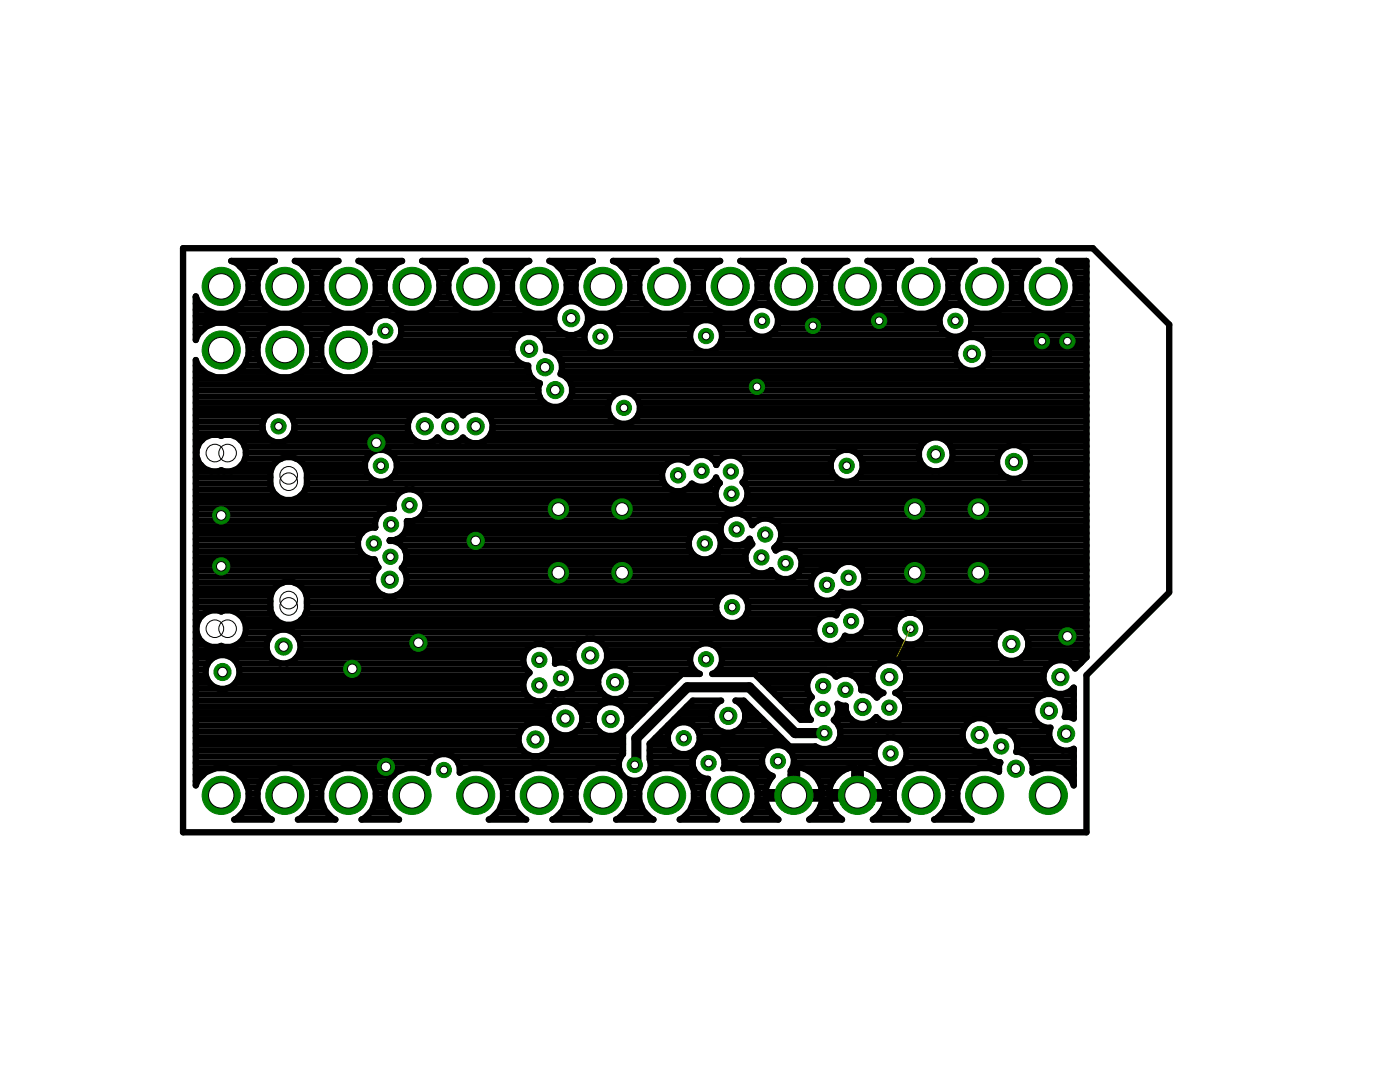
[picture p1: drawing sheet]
<svg xmlns="http://www.w3.org/2000/svg" width="279mm" height="216mm" viewBox="0 0 279 216" stroke-linecap="round" stroke-linejoin="round" font-family="sans-serif">
<g fill="none" stroke="#000" stroke-width="1.3">
<path d="M39.1 59.3h.1M47.9 53.1h5.2M48.9 54.4h3.2M49.1 59.3h2.7M49.4 55.6h2.2M49.6 58.1h1.8M49.6 56.9h1.8M60.6 53.1h5.2M61.6 54.4h3.2M61.8 59.3h2.7M62.1 55.6h2.2M62.3 58.1h1.8"/>
<path d="M62.3 56.9h1.8M73.3 53.1h5.2M74.3 54.4h3.2M74.5 59.3h2.7M74.8 55.6h2.2M75 58.1h1.8M75 56.9h1.8M86 53.1h5.2M87 54.4h3.2M87.2 59.3h2.7M87.5 55.6h2.2M87.7 58.1h1.8"/>
<path d="M87.7 56.9h1.8M98.7 53.1h5.2M99.7 54.4h3.2M99.9 59.3h2.7M100.2 55.6h2.2M100.4 58.1h1.8M100.4 56.9h1.8M111.4 53.1h5.2M112.4 54.4h3.2M112.6 59.3h2.7M112.9 55.6h2.2M113.1 58.1h1.8"/>
<path d="M113.1 56.9h1.8M124.1 53.1h5.2M125.1 54.4h3.2M125.3 59.3h2.7M125.6 55.6h2.2M125.8 58.1h1.8M125.8 56.9h1.8M136.8 53.1h5.2M137.8 54.4h3.2M138 59.3h2.7M138.3 55.6h2.1M138.5 58.1h1.8"/>
<path d="M138.5 56.9h1.8M149.5 53.1h5.2M150.5 54.4h3.2M150.7 59.3h2.7M151 55.6h2.1M151.2 58.1h1.8M151.2 56.9h1.8M162.2 53.1h5.2M163.2 54.4h3.1M163.4 59.3h2.7M163.7 55.6h2.1M163.9 58.1h1.8"/>
<path d="M163.9 56.9h1.8M174.8 53.1h5.3M175.9 54.4h3.1M176.1 59.3h2.7M176.4 55.6h2.1M176.6 58.1h1.8M176.6 56.9h1.8M187.5 53.1h5.3M188.6 54.4h3.1M188.8 59.3h2.7M189.1 55.6h2.1M189.3 58.1h1.8"/>
<path d="M189.3 56.9h1.8M200.2 53.1h5.3M201.3 54.4h3.1M201.5 59.3h2.7M201.8 55.6h2.1M202 58.1h1.8M202 56.9h1.8M212.9 53.1h3.9M214 54.4h2.8M214.2 59.3h2.6M214.5 55.6h2.3M214.7 58.1h2.1"/>
<path d="M214.7 56.9h2.1M39.1 73h.4M39.1 79.1h68.6M39.1 77.9h68.3M39.1 76.7h68.6M39.1 75.4h67.1M39.1 74.2h1.7M39.1 66.8h.4M39.1 65.5h1.6M39.1 64.3h35.1M39.1 63.1h36.7M39.1 61.8h2"/>
<path d="M39.1 60.6h.8M39.5 72.9l-.4-1.1v84.9a5.5 5.5 0 0 1 5.6-3.5 5.5 5.5 0 0 1 4.9 4.4 5.3 5.3 0 0 1-2.8 5.9h7.4a5.5 5.5 0 0 1-1.6-8.3 5.5 5.5 0 0 1 8.5 0 5.5 5.5 0 0 1-1.6 8.3h7.4a5.5 5.5 0 0 1-1.6-8.3 5.5 5.5 0 0 1 8.5 0 5.5 5.5 0 0 1-1.6 8.3h7.4a5.5 5.5 0 0 1-2.1-7.7 5.5 5.5 0 0 1 7.9-1.6 3.2 3.2 0 0 1 3.2-3.8 3.2 3.2 0 0 1 3.2 3.8 5.5 5.5 0 0 1 7.9 1.6 5.5 5.5 0 0 1-2.1 7.7h7.4a5.5 5.5 0 0 1-1.6-8.3 5.5 5.5 0 0 1 8.5 0 5.5 5.5 0 0 1-1.6 8.3h7.4a5.5 5.5 0 0 1-1.6-8.3 5.5 5.5 0 0 1 8.5 0 5.5 5.5 0 0 1-1.6 8.3h7.4a5.5 5.5 0 0 1-1.6-8.3 5.5 5.5 0 0 1 8.5 0 5.5 5.5 0 0 1-1.6 8.3h7.4a5.4 5.4 0 0 1-1.8-8.1 3.2 3.2 0 0 1-3.1-3.7 3.2 3.2 0 0 1 4-2.6 3.2 3.2 0 0 1 2.2 4.3 5.5 5.5 0 0 1 6.5 3.3 5.5 5.5 0 0 1-2.5 6.8h6.9a5.6 5.6 0 0 1-2.6-4.2h5.1v-5.5a3.2 3.2 0 0 0-.8-4.7 3.2 3.2 0 0 0-4.6 1.3 3.2 3.2 0 0 0 1.8 4.5 5.7 5.7 0 0 0-1.5 3.2h11.4a5.6 5.6 0 0 0-3.5-4.7M39.5 66.7l-.4 1.1v-8.7a5.5 5.5 0 0 0 6.7 3.4 5.5 5.5 0 0 0 3.8-6.5l-.8-1.9-1.6-1.6-1.1-.4h8.7a5.5 5.5 0 0 0-3.5 5.6 5.5 5.5 0 0 0 4.5 4.9 5.5 5.5 0 0 0 6.4-3.8 5.5 5.5 0 0 0-3.4-6.7h8.7a5.5 5.5 0 0 0-3.5 5.6 5.5 5.5 0 0 0 4.5 4.9 5.6 5.6 0 0 0 6.2-3.3 5.6 5.6 0 0 0-2.1-6.8l-1.1-.4h8.7a5.5 5.5 0 0 0-3.3 6.7 5.5 5.5 0 0 0 6.4 3.8 5.6 5.6 0 0 0 4.4-4.4 5.6 5.6 0 0 0-2.4-5.7l-1.1-.4h8.7a5.5 5.5 0 0 0-3.3 6.7 5.5 5.5 0 0 0 6.4 3.8 5.5 5.5 0 0 0 4.5-4.9 5.5 5.5 0 0 0-3.6-5.6h8.7a5.5 5.5 0 0 0-2.9 7.7 5.5 5.5 0 0 0 8 2 5.5 5.5 0 0 0 2.5-5.2 5.5 5.5 0 0 0-3.6-4.5h8.7a5.5 5.5 0 0 0-2.9 7.7 5.5 5.5 0 0 0 8 2 5.5 5.5 0 0 0 2.5-5.2 5.5 5.5 0 0 0-3.6-4.5h8.7a5.5 5.5 0 0 0-2.9 7.7 5.5 5.5 0 0 0 8 2 5.5 5.5 0 0 0 2.5-5.2 5.5 5.5 0 0 0-3.6-4.5h8.7a5.5 5.5 0 0 0-2.9 7.7 5.5 5.5 0 0 0 8 2 5.5 5.5 0 0 0 2.5-5.2 5.5 5.5 0 0 0-3.6-4.5h8.7a5.5 5.5 0 0 0-2.3 8.6 5.5 5.5 0 0 0 8.9-.5 5.4 5.4 0 0 0-2.6-8.1h8.7a5.5 5.5 0 0 0-2.3 8.6 5.5 5.5 0 0 0 8.9-.5 5.4 5.4 0 0 0-2.6-8.1h8.7a5.5 5.5 0 0 0-3.5 5.6 5.5 5.5 0 0 0 4.4 4.9 5.5 5.5 0 0 0 6.5-3.8 5.5 5.5 0 0 0-3.4-6.7h8.7a5.5 5.5 0 0 0-3.3 6.7 5.5 5.5 0 0 0 6.4 3.8 5.6 5.6 0 0 0 4.4-4.4 5.6 5.6 0 0 0-2.4-5.7l-1.1-.4h8.7a5.5 5.5 0 0 0-3.3 6.7 5.5 5.5 0 0 0 6.4 3.8 5.5 5.5 0 0 0 4.4-4.9 5.5 5.5 0 0 0-3.5-5.6h5.6v79M39.5 66.7a5.6 5.6 0 0 1 7.7-1.5 5.6 5.6 0 0 1 1.6 7.7M39.5 72.9a5.6 5.6 0 0 0 9.3 0M47.2 61.8h6.6M47.5 74.2h6M47.6 65.5h5.8M48.5 60.6h4.1M48.8 73h3.4M48.8 66.8h3.4M49.3 71.7h2.4"/>
<path d="M49.3 68h2.4M49.6 70.5h1.8M49.6 69.2h1.8M52.2 66.7l-.8 2v2.2l.8 2M52.2 72.9a5.6 5.6 0 0 0 9.3 0M52.2 66.7a5.6 5.6 0 0 1 9.3 0M59.8 61.8h6.7M60.2 74.2h6M60.2 65.5h5.9M61.1 60.6h4.2M61.4 73h3.5M61.5 66.7l.8 2v2.2l-.8 2"/>
<path d="M61.5 66.8h3.4M62 71.7h2.4M62 68h2.4M62.3 70.5h1.8M62.3 69.2h1.8M72.5 61.8h6.7M72.9 74.2h32.6M72.9 65.5h.8M73.8 60.6h4.2M74.2 64.2l-.5 1.2v.9a5.4 5.4 0 0 0-8.8 .4M74.2 64.2a3.3 3.3 0 0 1 5.4 0M74.7 71.7h28.3"/>
<path d="M75 70.5h27.3M75 69.2h27.2M78 63.1h32.6M79.4 68h23.2M79.6 64.2a3.2 3.2 0 0 1-.5 4.2 3.2 3.2 0 0 1-4.2 .1 5.6 5.6 0 0 1-6.4 6.8 5.6 5.6 0 0 1-3.6-8.6M79.6 64.3h31.1M80 66.8h23.7M80.1 65.5h31.2M85.2 61.8h6.7M86.5 60.6h4.1M97.9 61.8h6.7M99.2 60.6h4.1"/>
<path d="M103.7 66.7a3.4 3.4 0 0 1 3.6-.1 3.4 3.4 0 0 1 1.7 3.3 3.3 3.3 0 0 1 2.9 4.7 3.4 3.4 0 0 1 2.1 4.4 3.4 3.4 0 0 1-4.4 2 3.4 3.4 0 0 1-1.9-4.5 3.2 3.2 0 0 1-2.3-3.5h-31.3M103.7 66.7a3.4 3.4 0 0 0-1.5 3.6 3.4 3.4 0 0 0 2.7 2.7M107.5 66.8h5.6M108.6 68h8.1M109 69.2h8.4M110.6 61.8h.4M110.7 70.5h79.9M111.8 71.7h79M111.9 60.6h.3M112 74.2h104.8M112.1 73h79.5M113.2 75.4h103.6"/>
<path d="M113.9 79.1h8.4M114 76.7h102.8M114.2 77.9h102.6M114.9 66.8h1.7M115.7 60.6h.3M116.7 65.5h.4M116.9 61.8h.4M117.3 64.3h1.2M117.3 63.1h31.7M121.1 64.3h18.2M122.3 69.2h16.3M122.6 65.5h15.5"/>
<path d="M122.9 68h15M123 66.8h14.7M123.3 61.8h6.7M124.6 60.6h4.1M126.8 79.1h90M136 61.8h6.7M137.3 60.6h4.1M142.5 64.3h6.4M143.2 69.2h47.7M143.7 65.5h5.6M144 68h47.8M144.1 66.8h6.4"/>
<path d="M148.7 61.8h1.1M150 60.6h4.1M153.7 66.8h35.4M154.4 61.8h1M154.9 65.5h33M155.1 63.1h32.5M155.3 64.3h32.2M161.4 61.8h6.7M162.7 60.6h4.1M174.1 61.8h6.7M175.4 60.6h4.1M186.8 61.8h1.6"/>
<path d="M188.1 60.6h4.1M192.3 66.8h24.5M193 61.8h.5M193.5 65.5h23.3M193.7 63.1h23.1M193.8 64.3h23M196.1 68h20.7M196.4 73h20.4M197.1 69.2h19.7M197.2 71.7h19.6M197.3 70.5h19.5M199.5 61.8h6.7"/>
<path d="M200.8 60.6h4.1M212.2 61.8h4.6M213.5 60.6h3.3M39.1 94h2.9M39.1 99h16.2M39.1 97.7h15.2M39.1 96.5h14.9M39.1 95.2h14.9M39.1 92.8h1M39.1 91.5h.3M39.1 90.3h.1M39.1 89h.4"/>
<path d="M39.1 87.8h1.2M39.1 86.6h13.6M39.1 85.3h13.3M39.1 84.1h13.5M39.1 82.8h14.2M39.1 81.6h82.2M39.1 80.4h69.5M39.8 88.3a3.6 3.6 0 0 1 4.4-1.3 3.7 3.7 0 0 1 4.9 3.4 3.7 3.7 0 0 1-4.9 3.4 3.7 3.7 0 0 1-4.3-1.1 3.7 3.7 0 0 1-.1-4.4zM43.8 94h.7M46.3 94h7.7M48 87.8h5.9M48.2 92.8h6.3"/>
<path d="M48.8 89h135M48.9 91.5h7.2M49.1 90.3h25.1M54.5 92.8a3.7 3.7 0 0 1 3.8-1.6 3.7 3.7 0 0 1 3 2.9v2.8a3.7 3.7 0 0 1-3.7 3 3.7 3.7 0 0 1-3.6-3v-2.8zM57.3 87.8h25.5M57.8 82.8h24.5M58.4 86.6h23.3M58.6 84.1h23M58.8 85.3h22.6M59.1 91.5h14.1M59.9 99h19.2M60.7 92.8h12.1"/>
<path d="M60.9 97.7h20M61.2 94h11.8M61.3 96.5h71.2M61.3 95.2h12.5M74.2 90.3a3.2 3.2 0 0 0-.6 4.8 3.2 3.2 0 0 0 4.8 0 3.2 3.2 0 0 0-.6-4.8M74.2 90.3l1.2-.5h1.2l1.2 .5M77.9 90.3h89.3M78.2 95.2h53.9M78.9 91.5h59.1M79 94h53.2M79.2 92.8h53.7M81.9 83.2a3.3 3.3 0 0 1 5.4-.3 3.2 3.2 0 0 1 5.1 0 3.4 3.4 0 0 1 4.9-.3 3.4 3.4 0 0 1 0 4.9 3.4 3.4 0 0 1-4.9-.2 3.3 3.3 0 0 1-5.1 0 3.4 3.4 0 0 1-4.6 .5 3.4 3.4 0 0 1-.8-4.6z"/>
<path d="M82.5 97.7h51.4M84.3 99h58.5M86.8 87.8h1M87.3 82.8h.1M91.9 87.8h1M92.4 82.8h.1M97 87.8h87.8M97.5 82.8h24.2M98 86.6h118.8M98.2 84.1h24.5M98.3 85.3h118.5M113 80.4h8.5"/>
<path d="M126.3 84.1h90.5M127.4 82.8h89.4M127.5 80.4h89.3M127.7 81.6h89.1M132.6 93a3.2 3.2 0 0 1 4.7-.7 3.2 3.2 0 0 1 3-1.6 3.2 3.2 0 0 1 2.7 2.1 3.2 3.2 0 0 1 4.6-1.4 3.2 3.2 0 0 1 .6 4.8 3.2 3.2 0 0 1 .1 4.6 3.2 3.2 0 0 1-4.5 .1 3.2 3.2 0 0 1-.1-4.5l-.5-.5-.3-.6a3.1 3.1 0 0 1-4.8 1.2 3.2 3.2 0 0 1-4.5 1.1 3.2 3.2 0 0 1-1-4.6zM136.7 97.7h6.2M142 96.5h1.6M142.1 91.5h1.8M143 92.8h.1M147.8 91.5h18.3M148.4 96.5h68.4M148.7 92.8h17.1"/>
<path d="M148.8 95.2h18M149 94h17M149.1 97.7h67.7M149.2 99h67.6M170.8 90.3h12.6M171.2 95.2h29.7M171.8 91.5h11.7M172 94h14M172.1 92.8h12M187.5 94h12M188.6 87.8h28.2M189.4 92.8h9.6"/>
<path d="M189.7 89h11.4M190 91.5h9M190.1 90.3h9.4M199 91.5a3.4 3.4 0 0 0 3.4 4.1 3.4 3.4 0 0 0 3.3-4.1M199.5 90.3a3.4 3.4 0 0 1 5.7 0M199.5 90.3l-.5 1.2M203.6 89h13.2M203.8 95.2h13M205.2 90.3l.5 1.2M205.2 90.3h11.6M205.3 94h11.5M205.7 92.8h11.1"/>
<path d="M205.7 91.5h11.1M39.1 101.4h39.4M39.1 120h14.9M39.1 118.7h15M39.1 117.5h15.6M39.1 116.3h17.3M39.1 115h35.3M39.1 113.8h35.8M39.1 112.6h36M39.1 111.3h34.2M39.1 110.1h32.8M39.1 108.9h32.3"/>
<path d="M39.1 107.6h32.4M39.1 106.4h33.1M39.1 105.1h35.8M39.1 103.9h35.8M39.1 102.7h36.4M39.1 100.2h39.4M54.5 117.7a3.7 3.7 0 0 1 3.8-1.6 3.7 3.7 0 0 1 3 2.9v2.7a3.7 3.7 0 0 1-3.7 3 3.7 3.7 0 0 1-3.6-3v-2.7zM58.8 116.3h15.6M60.6 117.5h14.3M61.2 118.7h15.2M61.3 120h81.9M77.4 101.5a3.2 3.2 0 0 0-2.5 3.8 3.2 3.2 0 0 0-3.5 3.1 3.2 3.2 0 0 0 3.3 3.2l.5 1.3 .3 .3a3.4 3.4 0 0 0-.2 4.8 3.4 3.4 0 0 0 4.8 .2 3.4 3.4 0 0 0 .1-4.9 3.2 3.2 0 0 0 .7-3.5 3.2 3.2 0 0 0-3.1-1.9v-.1"/>
<path d="M77.8 107.8h.1M78.5 100.2a3.2 3.2 0 0 1 3.2-2.6 3.2 3.2 0 0 1 3.2 2.6M78.5 100.2v1.3M78.5 101.5h.1M79.1 107.6h58.5M79.2 118.7h64.8M80.2 108.9h57.3M80.7 117.5h81.2M80.7 113.8h69.3M80.8 112.6h68.3M80.8 106.4h57.4M80.9 110.1h57"/>
<path d="M81.1 111.3h58.2M81.2 116.3h80.7M81.2 115h73.8M81.2 104a3.2 3.2 0 0 1-3.4 3.8M81.2 104h.1M81.2 105.1h62.6M82.6 103.9h61.7M84.4 102.7h61.5M84.9 101.5a3.2 3.2 0 0 1-3.7 2.5M84.9 100.2v1.3M84.9 101.4h59.8M84.9 100.2h58.3"/>
<path d="M142 111.3h6.8M143.1 106.4h.8M143.4 110.1h5.6M143.7 107.6h.8M143.8 108.9h6M145.2 103a3.2 3.2 0 0 1 4.9 1.8 3.2 3.2 0 0 1 4.9-.4 3.2 3.2 0 0 1-.5 4.9l.3 .6a3.2 3.2 0 0 1 4.7 .7 3.2 3.2 0 0 1-1.1 4.5 3.2 3.2 0 0 1-4.5-1.4 3.2 3.2 0 0 1-4.6-.6 3.2 3.2 0 0 1 .8-4.5l-.5-1.1a3.2 3.2 0 0 1-4.9 .4 3.2 3.2 0 0 1 .5-4.9zM147.3 101.4h69.5M148.1 102.7h68.7M148.2 118.7h14.4M148.7 100.2h68.1M149.1 120h67.7M149.5 107.6h.2"/>
<path d="M149.7 103.9h1.4M153.9 113.8h.1M154.3 103.9h62.5M155 108.9h61.8M155.5 105.1h61.3M155.7 107.6h61.1M155.9 106.4h60.9M158.6 115h3.7M159 110.1h57.8M159.6 113.8h4.1M159.8 111.3h57M160 112.6h7.6"/>
<path d="M162.3 114.9a3.1 3.1 0 0 1 4.2-1 3.2 3.2 0 0 1 4.3-1.5 3.2 3.2 0 0 1 1.4 4.3 3.2 3.2 0 0 1-4.3 1.4 3.2 3.2 0 0 1-4.5 1.4 3.2 3.2 0 0 1-1.1-4.6zM166.3 113.8h.2M167.4 118.7h49.4M171 112.6h45.8M171.6 117.5h45.2M172.2 113.8h44.6M172.4 116.3h44.4M172.5 115h44.3M39.1 132.4h2.4M39.1 127.4h.6M39.1 139.8h67.6M39.1 138.6h65.9"/>
<path d="M39.1 137.3h4.3M39.1 136.1h2.5M39.1 134.9h2M39.1 133.6h1.9M39.1 131.1h3.6M39.1 129.9h14.2M39.1 128.7h2M39.1 126.2h.1M39.1 124.9h.1M39.1 123.7h.5M39.1 122.5h1.6M39.1 121.2h14.9"/>
<path d="M39.2 126.2a3.7 3.7 0 0 1 5-4.2 3.7 3.7 0 0 1 4.9 4.2M39.2 126.2a3.7 3.7 0 0 0 5 2.7 3.6 3.6 0 0 0 4.9-2.7M45.4 137.3h59.1M46.1 131.1h7.9M47.2 136.1h57.3M47.2 128.7h6M47.3 132.4h57.2M47.6 122.5h6.7M47.7 134.9h57.4M47.8 133.6h57.3M48.6 127.4h5M48.6 123.7h6.5"/>
<path d="M49.1 126.2h5.6M49.1 124.9h113.4M55.9 132.4a3.4 3.4 0 0 1-2.2-5.3 3.4 3.4 0 0 1 5.7 0 3.4 3.4 0 0 1-2.1 5.3M58.5 126.2h104M59.2 131.1h45.3M59.6 127.4h103.3M59.9 129.9h45M60 128.7h46.6M60.1 123.7h84.1M61 122.5h82.2M61.3 121.2h81.6M108.6 139.8h22.1"/>
<path d="M108.6 128.7h6.6M110.3 138.6h10.1M110.3 129.9h4.2M110.8 132.4h.1M110.8 131.1h3.6M111.3 138.5l-.8-.3-.2 .4M112.6 138.5a3.2 3.2 0 0 0 2.5-4 3.2 3.2 0 0 0-4.3-2.1 3.2 3.2 0 0 0-4.2-3.8 3.2 3.2 0 0 0-.9 5.6 3.2 3.2 0 0 0-.3 4.9 3.2 3.2 0 0 0 4.9-.5M113.1 132.4h1.7M114.5 137.3h5.1M114.7 133.6h1.2M115.1 136.1h4.3M115.1 134.9h4.5"/>
<path d="M117.1 127.4a3.4 3.4 0 0 0-2.2 5.3 3.4 3.4 0 0 0 5.7 0 3.4 3.4 0 0 0-2.1-5.3M119.7 133.6h.8M120.4 128.7h19.2M120.8 132.4h17M121.1 129.9h17.1M121.2 131.1h16.5M125 133.6h13.5M125.1 138.6h6.9M125.9 134.9h9.8M125.9 137.3h7.3M126.1 136.1h8.3M142.2 128.7h22.3"/>
<path d="M143.3 133.6h31.2M143.7 129.9h55.1M144 132.4h31.5M144.1 131.1h55.6M148 123.7h15.2M149 122.5h18M149.3 121.2h18.8M151 134.9h10.8M152.3 136.1h8.9M153.5 137.3h7.6M154.7 138.6h6.8M156 139.8h5.4"/>
<path d="M163 123.9a3.1 3.1 0 0 1 3.9-1.1 3.2 3.2 0 0 1 4.2-1.9 3.2 3.2 0 0 1 1.8 4.2 3.2 3.2 0 0 1-4.3 1.8 3.2 3.2 0 0 1-4.5 1.7 3.2 3.2 0 0 1-1.1-4.7zM166.7 134.9h.5M166.8 128.7h31.7M168.4 127.4h10.7M170.3 134.9h3.8M171.5 136.1h2.7M171.6 121.2h45.2M171.9 137.3h3M172.1 126.2h6.4M172.7 122.5h7.9M172.9 124.9h5.6M173 123.7h5.9"/>
<path d="M174.4 138.6h1.2M179.3 138.6h29.1M179.5 132.4h30.1M180 137.3h29.1M180.3 139.8h26.3M180.5 133.6h28.1M180.7 136.1h27.7M180.8 134.9h27.5M182.8 122.5h34M184.2 127.4h14.4M184.4 123.7h32.4M184.8 126.2h14.6"/>
<path d="M184.8 124.9h32M204 131.1h12.8M204.3 126.2h12.5M204.9 129.9h11.9M205 127.4h11.8M205.2 128.7h11.6M210.2 138.6h4.1M212.1 139.8h2.2M213.7 132.4h1.9M214.2 137.3h.1M216.8 131.1l-2.2 2.3a3.4 3.4 0 0 0-5.1-1 3.4 3.4 0 0 0-.3 5.1 3.4 3.4 0 0 0 5.1-.3v6.2l-.9-.4h-.9a3.4 3.4 0 0 0-2.5-4.5 3.4 3.4 0 0 0-4.1 3.1 3.4 3.4 0 0 0 3.7 3.6 3.3 3.3 0 0 0 .9 3.8 3.3 3.3 0 0 0 3.8 .4v7.3a5.4 5.4 0 0 0-8.2-2.6M39.1 150.9h47.7"/>
<path d="M39.1 155.9h.3M39.1 154.6h1.4M39.1 153.4h3.6M39.1 152.2h46.7M39.1 149.7h65.2M39.1 148.5h64.5M39.1 147.2h64.4M39.1 146h64.8M39.1 144.8h65.8M39.1 143.5h70.4M39.1 142.3h70.5M39.1 141h71.3"/>
<path d="M45.6 153.4h9.8M47.8 154.6h5.4M48.9 155.9h3.2M49.4 157.1h2.2M49.6 159.6h1.8M49.6 158.4h1.8M58.3 153.4h9.8M60.5 154.6h5.4M61.6 155.9h3.2M62.1 157.1h2.2M62.3 159.6h1.8M62.3 158.4h1.8"/>
<path d="M71 153.4h9.8M73.2 154.6h5.4M74.3 155.9h3.2M74.8 157.1h2.2M75 159.6h1.8M75 158.4h1.8M83.7 153.4h1.7M90.4 150.9h33.6M91.4 152.2h32.1M91.8 153.4h1.7M96.4 153.4h9.8M98.6 154.6h5.4"/>
<path d="M99.7 155.9h3.2M100.2 157.1h2.2M100.4 159.6h1.8M100.4 158.4h1.8M106.2 150.9a3.4 3.4 0 0 1-2.2-5.3 3.4 3.4 0 0 1 5.7 0 3.4 3.4 0 0 1-2.2 5.3M108.8 144.8h1M109.1 153.4h9.8M109.5 149.7h14.8M109.9 146h.8M110.1 148.5h14.2M110.2 147.2h14.1M111.3 154.6h5.4"/>
<path d="M112.4 155.9h3.2M112.9 157.1h2.2M113.1 159.6h1.8M113.1 158.4h1.8M115 146h4.6M115.3 141h4.2M115.9 144.8h2.8M116 142.3h2.7M116.2 143.5h2.3M121.8 153.4h1.8M124 154.6h.2M124.1 146h.4"/>
<path d="M124.2 141h5.3M125 144.8h.8M125 142.3h3.2M125.1 155.9h3.2M125.2 143.5h1.8M125.6 157.1h2.2M125.8 159.6h1.8M125.8 158.4h1.8M129.1 154.6h.3M129.7 150.9h8.8M129.7 149.7h4.7M129.7 148.5h3.8"/>
<path d="M129.8 153.4h1.8M129.9 152.2h8.3M130.8 147.2h2.5M132.1 146h1.5M133.3 144.8h1.2M134.5 153.4h4M134.6 143.5h7.4M135.8 142.3h6.2M136.7 154.6h2.6M137 141h5.5M137.8 155.9h3.2M138.3 157.1h2.2"/>
<path d="M138.4 144.8h4.1M138.5 159.6h1.8M138.5 158.4h1.8M138.5 149.7h1M139.4 146h4.7M139.4 148.5h17.7M139.6 147.2h16.3M142 143.5a3.3 3.3 0 0 1 1.9-3.7h-5.6l-8.6 8.6v3.1a3.2 3.2 0 0 1-3.6 4.3 3.2 3.2 0 0 1-1.8-5.3v-4.3l11.8-11.7h3.6a3.2 3.2 0 0 1-1.3-4.9 3.2 3.2 0 0 1 5 0 3.2 3.2 0 0 1-1.2 4.9h8.4l9.2 9.1h2a3 3 0 0 1 .2-4.5 3.2 3.2 0 0 1 .2-4.7 3.2 3.2 0 0 1 4.7 .6 3.2 3.2 0 0 1 3.3-.2 3.2 3.2 0 0 1 1.7 2.9 3.3 3.3 0 0 1 3.1 1.5l.7-.7 .6-.2a3.4 3.4 0 0 1-1.5-5.3 3.4 3.4 0 0 1 5.4 0 3.4 3.4 0 0 1-1.5 5.3 3.2 3.2 0 0 1 1.3 4.9 3.2 3.2 0 0 1-5.1-.1 3.4 3.4 0 0 1-3.9 1.2 3.4 3.4 0 0 1-2.2-3.5h-.7l-.9-.4a2.87 2.87 0 0 1-.8 3.3 3.2 3.2 0 0 1 .8 4.4 3.2 3.2 0 0 1-4.5 .8h-5.1l-9.2-9.1h-1.6a3.3 3.3 0 0 1 1.9 3.7M142 143.5l.5 1.3M142.5 144.8a3.4 3.4 0 0 0 5.7 0M143.4 149.7h9.5M144.3 150.9h7.9"/>
<path d="M144.6 152.2h7.5M146.6 146h8M147.2 153.4h5.3M148.2 144.8h5.2M148.3 141h1.4M148.7 143.5l-.5 1.3M148.7 143.5h3.4M148.7 142.3h2.2M149.4 154.6h4.3M150.5 155.9h3M151 157.1h1.9M151.2 159.6h1.6"/>
<path d="M151.2 158.4h6.6M157.2 141h3.8M157.6 149.7h17M157.8 157.1h1.3M157.8 155.9h1.3M157.8 154.6h1.3M158.1 153.4h1M158.3 150.9h16.3M158.4 152.2h16.7M158.5 142.3h2.6M159.1 158.4h11.4M159.7 143.5h2"/>
<path d="M160.6 153.4l-1.5-.4v6.3h5a5.5 5.5 0 0 1-2.6 4.2h6.5a5.6 5.6 0 0 1-2.6-4.2h5.1v-6.3l-1.6 .4M160.6 153.4h8.4M162.5 154.6h4.6M163.4 155.9h2.8M163.9 157.1h1.7M164.1 159.6h1.4M166.6 143.5h3.2M166.8 148.5h8.3M167.2 142.3h1.8M167.3 144.8h25.4M167.3 141h1.5M167.6 147.2h9.4"/>
<path d="M167.7 146h24.4M170.5 157.1h1.3M170.5 155.9h1.3M170.5 154.6h1.3M170.5 153.4h1.3M171.8 158.4h6.6M173.3 153.4h3.6M174.5 143.5h.8M174.6 149.7a3.2 3.2 0 0 0 3.1 3.9 3.2 3.2 0 0 0 3.2-3.9M174.6 149.7a3.2 3.2 0 0 1 3.1-2.6 3.2 3.2 0 0 1 3.2 2.6M175.1 154.6h5.1M176.1 155.9h3"/>
<path d="M176.6 157.1h2M176.8 159.6h1.6M178.5 147.2h13.6M178.6 153.4h3.8M179.6 143.5h14.7M180.3 148.5h12.3M180.4 152.2h19.2M180.5 142.3h25.5M180.7 141h25.3M180.9 150.9h16.4M180.9 149.7h13.2M185.3 153.4h9.8"/>
<path d="M187.5 154.6h5.4M188.6 155.9h3.2M189.1 157.1h2.2M189.3 159.6h1.8M189.3 158.4h1.8M192.1 146a3.4 3.4 0 0 0 4.6 3.8 2.97 2.97 0 0 0 2.9 2.3l-.2 .6v1.3a5.5 5.5 0 0 0-7.7 1.9 5.5 5.5 0 0 0 2.2 7.6h-7.5a5.5 5.5 0 0 0 1.7-8.3 5.5 5.5 0 0 0-8.5 0 5.5 5.5 0 0 0 1.6 8.3h-7a5.5 5.5 0 0 0 2.6-4.2h-5v-6.3a5.7 5.7 0 0 1 5 5.1h-11.4a5.7 5.7 0 0 1 3.5-4.7M192.7 144.8a3.4 3.4 0 0 1 5.7 0M192.7 144.8l-.6 1.2M196.7 143.5h9.7M198 153.4h1.4M198.4 144.8l.4 1.1a3.2 3.2 0 0 1 3.4 .8 3.2 3.2 0 0 1 .6 3.3 3.3 3.3 0 0 1 3.3 4.1M198.4 144.8h9.2"/>
<path d="M201 146h8.4M202.5 147.2h7M202.9 149.7h9M203 148.5h7.1M205.1 150.9h9.2M205.9 152.2h8.4M206.1 153.4h1.7M206.1 154.1h.1M210.7 153.4h3.6M212.7 141h1.6M212.7 142.3h1.6M212.9 154.6h1.4"/>
<path d="M213.6 149.7h.7M214 155.9h.3M47.3 163.3h6.4M48.5 162.1h4M49.2 160.8h2.6M60 163.3h6.4M61.2 162.1h4M61.9 160.8h2.6M72.7 163.3h6.4M73.9 162.1h4M74.6 160.8h2.6M98.1 163.3h6.4"/>
<path d="M99.3 162.1h4M100 160.8h2.6M110.8 163.3h6.4M112 162.1h4M112.7 160.8h2.6M123.4 163.3h6.5M124.7 162.1h4M125.4 160.8h2.6M136.1 163.3h6.5M137.4 162.1h4M138.1 160.8h2.6M148.8 163.3h6.2"/>
<path d="M150.1 162.1h3.7M150.7 160.8h2.4M161.8 163.3h5.9M163 162.1h3.5M163.7 160.8h2.1M174.5 163.3h6.2M175.7 162.1h3.8M176.4 160.8h2.4M186.9 163.3h6.5M188.2 162.1h4M188.8 160.8h2.7"/>
<circle cx="114" cy="63.5" r="3.4"/>
<circle cx="119.8" cy="67.2" r="3.2"/>
<circle cx="140.9" cy="67.1" r="3.2"/>
<circle cx="152.1" cy="64" r="3.2"/>
<circle cx="190.7" cy="64" r="3.2"/>
<circle cx="194" cy="70.6" r="3.4"/>
<circle cx="55.6" cy="85.1" r="3.2"/>
<circle cx="124.5" cy="81.4" r="3.2"/>
<circle cx="169" cy="92.9" r="3.2"/>
<circle cx="186.7" cy="90.7" r="3.4"/>
<circle cx="140.7" cy="108.4" r="3.2"/>
<circle cx="44.4" cy="134.1" r="3.4"/>
<circle cx="122.7" cy="136.1" r="3.4"/>
<circle cx="146.1" cy="121.1" r="3.2"/>
<circle cx="181.7" cy="125.4" r="3.2"/>
<circle cx="201.9" cy="128.5" r="3.4"/>
<circle cx="112.8" cy="143.4" r="3.4"/>
<circle cx="121.9" cy="143.5" r="3.4"/>
<circle cx="136.5" cy="147.3" r="3.2"/>
</g>
<path d="M164.5 146.3h-5.8l-9.2-9.2h-12.3l-10.2 10.2v5l-.3 .3" fill="none" stroke="#000" stroke-width="2"/>
<circle cx="44.2" cy="158.7" r="3.8" fill="#008000" stroke="#008000" stroke-width=".2"/>
<circle cx="44.2" cy="158.7" r="2.54" fill="#fff" stroke="#000" stroke-width=".2"/>
<circle cx="56.9" cy="158.7" r="3.8" fill="#008000" stroke="#008000" stroke-width=".2"/>
<circle cx="56.9" cy="158.7" r="2.54" fill="#fff" stroke="#000" stroke-width=".2"/>
<circle cx="69.5" cy="158.7" r="3.8" fill="#008000" stroke="#008000" stroke-width=".2"/>
<circle cx="69.5" cy="158.7" r="2.54" fill="#fff" stroke="#000" stroke-width=".2"/>
<circle cx="82.2" cy="158.7" r="3.8" fill="#008000" stroke="#008000" stroke-width=".2"/>
<circle cx="82.2" cy="158.7" r="2.54" fill="#fff" stroke="#000" stroke-width=".2"/>
<circle cx="94.9" cy="158.7" r="3.8" fill="#008000" stroke="#008000" stroke-width=".2"/>
<circle cx="94.9" cy="158.7" r="2.54" fill="#fff" stroke="#000" stroke-width=".2"/>
<circle cx="107.6" cy="158.7" r="3.8" fill="#008000" stroke="#008000" stroke-width=".2"/>
<circle cx="107.6" cy="158.7" r="2.54" fill="#fff" stroke="#000" stroke-width=".2"/>
<circle cx="120.3" cy="158.7" r="3.8" fill="#008000" stroke="#008000" stroke-width=".2"/>
<circle cx="120.3" cy="158.7" r="2.54" fill="#fff" stroke="#000" stroke-width=".2"/>
<circle cx="133" cy="158.7" r="3.8" fill="#008000" stroke="#008000" stroke-width=".2"/>
<circle cx="133" cy="158.7" r="2.54" fill="#fff" stroke="#000" stroke-width=".2"/>
<circle cx="145.7" cy="158.7" r="3.8" fill="#008000" stroke="#008000" stroke-width=".2"/>
<circle cx="145.7" cy="158.7" r="2.54" fill="#fff" stroke="#000" stroke-width=".2"/>
<circle cx="158.4" cy="158.7" r="3.8" fill="#008000" stroke="#008000" stroke-width=".2"/>
<circle cx="158.4" cy="158.7" r="2.54" fill="#fff" stroke="#000" stroke-width=".2"/>
<circle cx="171.1" cy="158.7" r="3.8" fill="#008000" stroke="#008000" stroke-width=".2"/>
<circle cx="171.1" cy="158.7" r="2.54" fill="#fff" stroke="#000" stroke-width=".2"/>
<circle cx="183.8" cy="158.7" r="3.8" fill="#008000" stroke="#008000" stroke-width=".2"/>
<circle cx="183.8" cy="158.7" r="2.54" fill="#fff" stroke="#000" stroke-width=".2"/>
<circle cx="196.5" cy="158.7" r="3.8" fill="#008000" stroke="#008000" stroke-width=".2"/>
<circle cx="196.5" cy="158.7" r="2.54" fill="#fff" stroke="#000" stroke-width=".2"/>
<circle cx="209.2" cy="158.7" r="3.8" fill="#008000" stroke="#008000" stroke-width=".2"/>
<circle cx="209.2" cy="158.7" r="2.54" fill="#fff" stroke="#000" stroke-width=".2"/>
<circle cx="44.2" cy="57.2" r="3.8" fill="#008000" stroke="#008000" stroke-width=".2"/>
<circle cx="44.2" cy="57.2" r="2.54" fill="#fff" stroke="#000" stroke-width=".2"/>
<circle cx="56.9" cy="57.2" r="3.8" fill="#008000" stroke="#008000" stroke-width=".2"/>
<circle cx="56.9" cy="57.2" r="2.54" fill="#fff" stroke="#000" stroke-width=".2"/>
<circle cx="69.5" cy="57.2" r="3.8" fill="#008000" stroke="#008000" stroke-width=".2"/>
<circle cx="69.5" cy="57.2" r="2.54" fill="#fff" stroke="#000" stroke-width=".2"/>
<circle cx="82.2" cy="57.2" r="3.8" fill="#008000" stroke="#008000" stroke-width=".2"/>
<circle cx="82.2" cy="57.2" r="2.54" fill="#fff" stroke="#000" stroke-width=".2"/>
<circle cx="94.9" cy="57.2" r="3.8" fill="#008000" stroke="#008000" stroke-width=".2"/>
<circle cx="94.9" cy="57.2" r="2.54" fill="#fff" stroke="#000" stroke-width=".2"/>
<circle cx="107.6" cy="57.2" r="3.8" fill="#008000" stroke="#008000" stroke-width=".2"/>
<circle cx="107.6" cy="57.2" r="2.54" fill="#fff" stroke="#000" stroke-width=".2"/>
<circle cx="120.3" cy="57.2" r="3.8" fill="#008000" stroke="#008000" stroke-width=".2"/>
<circle cx="120.3" cy="57.2" r="2.54" fill="#fff" stroke="#000" stroke-width=".2"/>
<circle cx="133" cy="57.2" r="3.8" fill="#008000" stroke="#008000" stroke-width=".2"/>
<circle cx="133" cy="57.2" r="2.54" fill="#fff" stroke="#000" stroke-width=".2"/>
<circle cx="145.7" cy="57.2" r="3.8" fill="#008000" stroke="#008000" stroke-width=".2"/>
<circle cx="145.7" cy="57.2" r="2.54" fill="#fff" stroke="#000" stroke-width=".2"/>
<circle cx="158.4" cy="57.2" r="3.8" fill="#008000" stroke="#008000" stroke-width=".2"/>
<circle cx="158.4" cy="57.2" r="2.54" fill="#fff" stroke="#000" stroke-width=".2"/>
<circle cx="171.1" cy="57.2" r="3.8" fill="#008000" stroke="#008000" stroke-width=".2"/>
<circle cx="171.1" cy="57.2" r="2.54" fill="#fff" stroke="#000" stroke-width=".2"/>
<circle cx="183.8" cy="57.2" r="3.8" fill="#008000" stroke="#008000" stroke-width=".2"/>
<circle cx="183.8" cy="57.2" r="2.54" fill="#fff" stroke="#000" stroke-width=".2"/>
<circle cx="196.5" cy="57.2" r="3.8" fill="#008000" stroke="#008000" stroke-width=".2"/>
<circle cx="196.5" cy="57.2" r="2.54" fill="#fff" stroke="#000" stroke-width=".2"/>
<circle cx="209.2" cy="57.2" r="3.8" fill="#008000" stroke="#008000" stroke-width=".2"/>
<circle cx="209.2" cy="57.2" r="2.54" fill="#fff" stroke="#000" stroke-width=".2"/>
<circle cx="44.2" cy="69.9" r="3.8" fill="#008000" stroke="#008000" stroke-width=".2"/>
<circle cx="44.2" cy="69.9" r="2.54" fill="#fff" stroke="#000" stroke-width=".2"/>
<circle cx="56.9" cy="69.9" r="3.8" fill="#008000" stroke="#008000" stroke-width=".2"/>
<circle cx="56.9" cy="69.9" r="2.54" fill="#fff" stroke="#000" stroke-width=".2"/>
<circle cx="69.5" cy="69.9" r="3.8" fill="#008000" stroke="#008000" stroke-width=".2"/>
<circle cx="69.5" cy="69.9" r="2.54" fill="#fff" stroke="#000" stroke-width=".2"/>
<circle cx="107.6" cy="136.8" r="1.52" fill="#008000" stroke="#008000" stroke-width=".2"/>
<circle cx="107.6" cy="136.8" r=".76" fill="#fff" stroke="#000" stroke-width=".2"/>
<circle cx="155.3" cy="151.9" r="1.52" fill="#008000" stroke="#008000" stroke-width=".2"/>
<circle cx="155.3" cy="151.9" r=".76" fill="#fff" stroke="#000" stroke-width=".2"/>
<circle cx="110.8" cy="77.8" r="1.71" fill="#008000" stroke="#008000" stroke-width=".2"/>
<circle cx="110.8" cy="77.8" r=".95" fill="#fff" stroke="#000" stroke-width=".2"/>
<circle cx="152" cy="111.2" r="1.52" fill="#008000" stroke="#008000" stroke-width=".2"/>
<circle cx="152" cy="111.2" r=".76" fill="#fff" stroke="#000" stroke-width=".2"/>
<circle cx="114" cy="63.5" r="1.71" fill="#008000" stroke="#008000" stroke-width=".2"/>
<circle cx="114" cy="63.5" r=".95" fill="#fff" stroke="#000" stroke-width=".2"/>
<circle cx="76" cy="92.9" r="1.52" fill="#008000" stroke="#008000" stroke-width=".2"/>
<circle cx="76" cy="92.9" r=".76" fill="#fff" stroke="#000" stroke-width=".2"/>
<circle cx="76.9" cy="66" r="1.52" fill="#008000" stroke="#008000" stroke-width=".2"/>
<circle cx="76.9" cy="66" r=".76" fill="#fff" stroke="#000" stroke-width=".2"/>
<circle cx="108.8" cy="73.3" r="1.71" fill="#008000" stroke="#008000" stroke-width=".2"/>
<circle cx="108.8" cy="73.3" r=".95" fill="#fff" stroke="#000" stroke-width=".2"/>
<circle cx="165" cy="116.7" r="1.52" fill="#008000" stroke="#008000" stroke-width=".2"/>
<circle cx="165" cy="116.7" r=".76" fill="#fff" stroke="#000" stroke-width=".2"/>
<circle cx="165.7" cy="125.7" r="1.52" fill="#008000" stroke="#008000" stroke-width=".2"/>
<circle cx="165.7" cy="125.7" r=".76" fill="#fff" stroke="#000" stroke-width=".2"/>
<circle cx="152.7" cy="106.7" r="1.52" fill="#008000" stroke="#008000" stroke-width=".2"/>
<circle cx="152.7" cy="106.7" r=".76" fill="#fff" stroke="#000" stroke-width=".2"/>
<circle cx="164.3" cy="136.9" r="1.52" fill="#008000" stroke="#008000" stroke-width=".2"/>
<circle cx="164.3" cy="136.9" r=".76" fill="#fff" stroke="#000" stroke-width=".2"/>
<circle cx="111.4" cy="101.6" r="2.03" fill="#008000" stroke="#008000" stroke-width=".2"/>
<circle cx="111.4" cy="101.6" r="1.27" fill="#fff" stroke="#000" stroke-width=".2"/>
<circle cx="111.4" cy="114.3" r="2.03" fill="#008000" stroke="#008000" stroke-width=".2"/>
<circle cx="111.4" cy="114.3" r="1.27" fill="#fff" stroke="#000" stroke-width=".2"/>
<circle cx="124.1" cy="101.6" r="2.03" fill="#008000" stroke="#008000" stroke-width=".2"/>
<circle cx="124.1" cy="101.6" r="1.27" fill="#fff" stroke="#000" stroke-width=".2"/>
<circle cx="124.1" cy="114.3" r="2.03" fill="#008000" stroke="#008000" stroke-width=".2"/>
<circle cx="124.1" cy="114.3" r="1.27" fill="#fff" stroke="#000" stroke-width=".2"/>
<circle cx="70.3" cy="133.5" r="1.71" fill="#008000" stroke="#008000" stroke-width=".2"/>
<circle cx="70.3" cy="133.5" r=".95" fill="#fff" stroke="#000" stroke-width=".2"/>
<circle cx="75.1" cy="88.4" r="1.71" fill="#008000" stroke="#008000" stroke-width=".2"/>
<circle cx="75.1" cy="88.4" r=".95" fill="#fff" stroke="#000" stroke-width=".2"/>
<circle cx="94.9" cy="107.9" r="1.71" fill="#008000" stroke="#008000" stroke-width=".2"/>
<circle cx="94.9" cy="107.9" r=".95" fill="#fff" stroke="#000" stroke-width=".2"/>
<circle cx="182.6" cy="114.3" r="2.03" fill="#008000" stroke="#008000" stroke-width=".2"/>
<circle cx="182.6" cy="114.3" r="1.27" fill="#fff" stroke="#000" stroke-width=".2"/>
<circle cx="182.6" cy="101.6" r="2.03" fill="#008000" stroke="#008000" stroke-width=".2"/>
<circle cx="182.6" cy="101.6" r="1.27" fill="#fff" stroke="#000" stroke-width=".2"/>
<circle cx="195.2" cy="101.6" r="2.03" fill="#008000" stroke="#008000" stroke-width=".2"/>
<circle cx="195.2" cy="101.6" r="1.27" fill="#fff" stroke="#000" stroke-width=".2"/>
<circle cx="195.2" cy="114.3" r="2.03" fill="#008000" stroke="#008000" stroke-width=".2"/>
<circle cx="195.2" cy="114.3" r="1.27" fill="#fff" stroke="#000" stroke-width=".2"/>
<circle cx="83.5" cy="128.2" r="1.71" fill="#008000" stroke="#008000" stroke-width=".2"/>
<circle cx="83.5" cy="128.2" r=".95" fill="#fff" stroke="#000" stroke-width=".2"/>
<circle cx="213" cy="127" r="1.71" fill="#008000" stroke="#008000" stroke-width=".2"/>
<circle cx="213" cy="127" r=".95" fill="#fff" stroke="#000" stroke-width=".2"/>
<circle cx="207.9" cy="68.1" r="1.52" fill="#008000" stroke="#008000" stroke-width=".2"/>
<circle cx="207.9" cy="68.1" r=".76" fill="#fff" stroke="#000" stroke-width=".2"/>
<circle cx="213" cy="68.1" r="1.52" fill="#008000" stroke="#008000" stroke-width=".2"/>
<circle cx="213" cy="68.1" r=".76" fill="#fff" stroke="#000" stroke-width=".2"/>
<circle cx="162.2" cy="65" r="1.52" fill="#008000" stroke="#008000" stroke-width=".2"/>
<circle cx="162.2" cy="65" r=".76" fill="#fff" stroke="#000" stroke-width=".2"/>
<circle cx="175.5" cy="64" r="1.52" fill="#008000" stroke="#008000" stroke-width=".2"/>
<circle cx="175.5" cy="64" r=".76" fill="#fff" stroke="#000" stroke-width=".2"/>
<circle cx="151.1" cy="77.2" r="1.52" fill="#008000" stroke="#008000" stroke-width=".2"/>
<circle cx="151.1" cy="77.2" r=".76" fill="#fff" stroke="#000" stroke-width=".2"/>
<circle cx="77" cy="153" r="1.71" fill="#008000" stroke="#008000" stroke-width=".2"/>
<circle cx="77" cy="153" r=".95" fill="#fff" stroke="#000" stroke-width=".2"/>
<circle cx="44.2" cy="113" r="1.71" fill="#008000" stroke="#008000" stroke-width=".2"/>
<circle cx="44.2" cy="113" r=".95" fill="#fff" stroke="#000" stroke-width=".2"/>
<circle cx="44.2" cy="102.8" r="1.71" fill="#008000" stroke="#008000" stroke-width=".2"/>
<circle cx="44.2" cy="102.8" r=".95" fill="#fff" stroke="#000" stroke-width=".2"/>
<circle cx="84.8" cy="85.1" r="1.71" fill="#008000" stroke="#008000" stroke-width=".2"/>
<circle cx="84.8" cy="85.1" r=".95" fill="#fff" stroke="#000" stroke-width=".2"/>
<circle cx="77.8" cy="115.7" r="1.71" fill="#008000" stroke="#008000" stroke-width=".2"/>
<circle cx="77.8" cy="115.7" r=".95" fill="#fff" stroke="#000" stroke-width=".2"/>
<circle cx="209.3" cy="141.8" r="1.71" fill="#008000" stroke="#008000" stroke-width=".2"/>
<circle cx="209.3" cy="141.8" r=".95" fill="#fff" stroke="#000" stroke-width=".2"/>
<circle cx="177.5" cy="135.1" r="1.71" fill="#008000" stroke="#008000" stroke-width=".2"/>
<circle cx="177.5" cy="135.1" r=".95" fill="#fff" stroke="#000" stroke-width=".2"/>
<circle cx="117.8" cy="130.8" r="1.71" fill="#008000" stroke="#008000" stroke-width=".2"/>
<circle cx="117.8" cy="130.8" r=".95" fill="#fff" stroke="#000" stroke-width=".2"/>
<circle cx="145.4" cy="142.9" r="1.71" fill="#008000" stroke="#008000" stroke-width=".2"/>
<circle cx="145.4" cy="142.9" r=".95" fill="#fff" stroke="#000" stroke-width=".2"/>
<circle cx="121.9" cy="143.5" r="1.71" fill="#008000" stroke="#008000" stroke-width=".2"/>
<circle cx="121.9" cy="143.5" r=".95" fill="#fff" stroke="#000" stroke-width=".2"/>
<circle cx="140.7" cy="108.4" r="1.52" fill="#008000" stroke="#008000" stroke-width=".2"/>
<circle cx="140.7" cy="108.4" r=".76" fill="#fff" stroke="#000" stroke-width=".2"/>
<circle cx="81.7" cy="100.8" r="1.52" fill="#008000" stroke="#008000" stroke-width=".2"/>
<circle cx="81.7" cy="100.8" r=".76" fill="#fff" stroke="#000" stroke-width=".2"/>
<circle cx="124.5" cy="81.4" r="1.52" fill="#008000" stroke="#008000" stroke-width=".2"/>
<circle cx="124.5" cy="81.4" r=".76" fill="#fff" stroke="#000" stroke-width=".2"/>
<circle cx="181.7" cy="125.5" r="1.52" fill="#008000" stroke="#008000" stroke-width=".2"/>
<circle cx="181.7" cy="125.5" r=".76" fill="#fff" stroke="#000" stroke-width=".2"/>
<circle cx="56.6" cy="129" r="1.71" fill="#008000" stroke="#008000" stroke-width=".2"/>
<circle cx="56.6" cy="129" r=".95" fill="#fff" stroke="#000" stroke-width=".2"/>
<circle cx="199.8" cy="149" r="1.52" fill="#008000" stroke="#008000" stroke-width=".2"/>
<circle cx="199.8" cy="148.9" r=".76" fill="#fff" stroke="#000" stroke-width=".2"/>
<circle cx="106.9" cy="147.6" r="1.71" fill="#008000" stroke="#008000" stroke-width=".2"/>
<circle cx="106.9" cy="147.6" r=".95" fill="#fff" stroke="#000" stroke-width=".2"/>
<circle cx="147" cy="105.6" r="1.52" fill="#008000" stroke="#008000" stroke-width=".2"/>
<circle cx="147" cy="105.6" r=".76" fill="#fff" stroke="#000" stroke-width=".2"/>
<circle cx="156.8" cy="112.4" r="1.52" fill="#008000" stroke="#008000" stroke-width=".2"/>
<circle cx="156.8" cy="112.4" r=".76" fill="#fff" stroke="#000" stroke-width=".2"/>
<circle cx="146.1" cy="121.1" r="1.52" fill="#008000" stroke="#008000" stroke-width=".2"/>
<circle cx="146.1" cy="121.1" r=".76" fill="#fff" stroke="#000" stroke-width=".2"/>
<circle cx="77.9" cy="111.1" r="1.52" fill="#008000" stroke="#008000" stroke-width=".2"/>
<circle cx="77.9" cy="111.1" r=".76" fill="#fff" stroke="#000" stroke-width=".2"/>
<circle cx="94.9" cy="85.1" r="1.71" fill="#008000" stroke="#008000" stroke-width=".2"/>
<circle cx="94.9" cy="85.1" r=".95" fill="#fff" stroke="#000" stroke-width=".2"/>
<circle cx="112.8" cy="143.4" r="1.71" fill="#008000" stroke="#008000" stroke-width=".2"/>
<circle cx="112.8" cy="143.4" r=".95" fill="#fff" stroke="#000" stroke-width=".2"/>
<circle cx="140" cy="94" r="1.52" fill="#008000" stroke="#008000" stroke-width=".2"/>
<circle cx="140" cy="94" r=".76" fill="#fff" stroke="#000" stroke-width=".2"/>
<circle cx="135.3" cy="94.8" r="1.52" fill="#008000" stroke="#008000" stroke-width=".2"/>
<circle cx="135.3" cy="94.8" r=".76" fill="#fff" stroke="#000" stroke-width=".2"/>
<circle cx="146" cy="98.5" r="1.52" fill="#008000" stroke="#008000" stroke-width=".2"/>
<circle cx="146" cy="98.5" r=".76" fill="#fff" stroke="#000" stroke-width=".2"/>
<circle cx="145.9" cy="94.1" r="1.52" fill="#008000" stroke="#008000" stroke-width=".2"/>
<circle cx="145.9" cy="94.1" r=".76" fill="#fff" stroke="#000" stroke-width=".2"/>
<circle cx="190.7" cy="64" r="1.52" fill="#008000" stroke="#008000" stroke-width=".2"/>
<circle cx="190.7" cy="64" r=".76" fill="#fff" stroke="#000" stroke-width=".2"/>
<circle cx="44.4" cy="134.1" r="1.71" fill="#008000" stroke="#008000" stroke-width=".2"/>
<circle cx="44.4" cy="134.1" r=".95" fill="#fff" stroke="#000" stroke-width=".2"/>
<circle cx="78" cy="104.6" r="1.52" fill="#008000" stroke="#008000" stroke-width=".2"/>
<circle cx="78" cy="104.6" r=".76" fill="#fff" stroke="#000" stroke-width=".2"/>
<circle cx="74.6" cy="108.4" r="1.52" fill="#008000" stroke="#008000" stroke-width=".2"/>
<circle cx="74.6" cy="108.4" r=".76" fill="#fff" stroke="#000" stroke-width=".2"/>
<circle cx="140.9" cy="131.6" r="1.52" fill="#008000" stroke="#008000" stroke-width=".2"/>
<circle cx="140.9" cy="131.6" r=".76" fill="#fff" stroke="#000" stroke-width=".2"/>
<circle cx="177.5" cy="141.2" r="1.52" fill="#008000" stroke="#008000" stroke-width=".2"/>
<circle cx="177.5" cy="141.2" r=".76" fill="#fff" stroke="#000" stroke-width=".2"/>
<circle cx="212.8" cy="146.4" r="1.71" fill="#008000" stroke="#008000" stroke-width=".2"/>
<circle cx="212.8" cy="146.4" r=".95" fill="#fff" stroke="#000" stroke-width=".2"/>
<circle cx="105.6" cy="69.6" r="1.71" fill="#008000" stroke="#008000" stroke-width=".2"/>
<circle cx="105.6" cy="69.6" r=".95" fill="#fff" stroke="#000" stroke-width=".2"/>
<circle cx="89.9" cy="85.1" r="1.71" fill="#008000" stroke="#008000" stroke-width=".2"/>
<circle cx="89.9" cy="85.1" r=".95" fill="#fff" stroke="#000" stroke-width=".2"/>
<circle cx="211.6" cy="135.1" r="1.71" fill="#008000" stroke="#008000" stroke-width=".2"/>
<circle cx="211.6" cy="135.1" r=".95" fill="#fff" stroke="#000" stroke-width=".2"/>
<circle cx="172.1" cy="141.1" r="1.71" fill="#008000" stroke="#008000" stroke-width=".2"/>
<circle cx="172.1" cy="141.1" r=".95" fill="#fff" stroke="#000" stroke-width=".2"/>
<circle cx="140.9" cy="67.1" r="1.52" fill="#008000" stroke="#008000" stroke-width=".2"/>
<circle cx="140.9" cy="67.1" r=".76" fill="#fff" stroke="#000" stroke-width=".2"/>
<circle cx="195.5" cy="146.7" r="1.71" fill="#008000" stroke="#008000" stroke-width=".2"/>
<circle cx="195.5" cy="146.7" r=".95" fill="#fff" stroke="#000" stroke-width=".2"/>
<circle cx="168.7" cy="137.6" r="1.52" fill="#008000" stroke="#008000" stroke-width=".2"/>
<circle cx="168.7" cy="137.6" r=".76" fill="#fff" stroke="#000" stroke-width=".2"/>
<circle cx="119.8" cy="67.2" r="1.52" fill="#008000" stroke="#008000" stroke-width=".2"/>
<circle cx="119.8" cy="67.2" r=".76" fill="#fff" stroke="#000" stroke-width=".2"/>
<circle cx="141.4" cy="152.3" r="1.52" fill="#008000" stroke="#008000" stroke-width=".2"/>
<circle cx="141.4" cy="152.3" r=".76" fill="#fff" stroke="#000" stroke-width=".2"/>
<circle cx="55.6" cy="85.1" r="1.52" fill="#008000" stroke="#008000" stroke-width=".2"/>
<circle cx="55.6" cy="85.1" r=".76" fill="#fff" stroke="#000" stroke-width=".2"/>
<circle cx="164.1" cy="141.5" r="1.52" fill="#008000" stroke="#008000" stroke-width=".2"/>
<circle cx="164.1" cy="141.5" r=".76" fill="#fff" stroke="#000" stroke-width=".2"/>
<circle cx="122.7" cy="136.1" r="1.71" fill="#008000" stroke="#008000" stroke-width=".2"/>
<circle cx="122.7" cy="136.1" r=".95" fill="#fff" stroke="#000" stroke-width=".2"/>
<circle cx="88.6" cy="153.6" r="1.52" fill="#008000" stroke="#008000" stroke-width=".2"/>
<circle cx="88.6" cy="153.6" r=".76" fill="#fff" stroke="#000" stroke-width=".2"/>
<circle cx="201.8" cy="128.5" r="1.71" fill="#008000" stroke="#008000" stroke-width=".2"/>
<circle cx="201.8" cy="128.5" r=".95" fill="#fff" stroke="#000" stroke-width=".2"/>
<circle cx="186.8" cy="90.7" r="1.71" fill="#008000" stroke="#008000" stroke-width=".2"/>
<circle cx="186.8" cy="90.7" r=".95" fill="#fff" stroke="#000" stroke-width=".2"/>
<circle cx="202.4" cy="92.2" r="1.71" fill="#008000" stroke="#008000" stroke-width=".2"/>
<circle cx="202.4" cy="92.2" r=".95" fill="#fff" stroke="#000" stroke-width=".2"/>
<circle cx="194" cy="70.6" r="1.71" fill="#008000" stroke="#008000" stroke-width=".2"/>
<circle cx="194" cy="70.6" r=".95" fill="#fff" stroke="#000" stroke-width=".2"/>
<circle cx="164.5" cy="146.3" r="1.52" fill="#008000" stroke="#008000" stroke-width=".2"/>
<circle cx="164.5" cy="146.3" r=".76" fill="#fff" stroke="#000" stroke-width=".2"/>
<circle cx="126.7" cy="152.6" r="1.52" fill="#008000" stroke="#008000" stroke-width=".2"/>
<circle cx="126.7" cy="152.6" r=".76" fill="#fff" stroke="#000" stroke-width=".2"/>
<circle cx="169.9" cy="123.9" r="1.52" fill="#008000" stroke="#008000" stroke-width=".2"/>
<circle cx="169.9" cy="123.9" r=".76" fill="#fff" stroke="#000" stroke-width=".2"/>
<circle cx="152.1" cy="64" r="1.52" fill="#008000" stroke="#008000" stroke-width=".2"/>
<circle cx="152.1" cy="64" r=".76" fill="#fff" stroke="#000" stroke-width=".2"/>
<circle cx="169" cy="92.9" r="1.52" fill="#008000" stroke="#008000" stroke-width=".2"/>
<circle cx="169" cy="92.9" r=".76" fill="#fff" stroke="#000" stroke-width=".2"/>
<circle cx="107.6" cy="131.7" r="1.52" fill="#008000" stroke="#008000" stroke-width=".2"/>
<circle cx="107.6" cy="131.7" r=".76" fill="#fff" stroke="#000" stroke-width=".2"/>
<circle cx="169.4" cy="115.3" r="1.52" fill="#008000" stroke="#008000" stroke-width=".2"/>
<circle cx="169.4" cy="115.3" r=".76" fill="#fff" stroke="#000" stroke-width=".2"/>
<circle cx="112" cy="135.4" r="1.52" fill="#008000" stroke="#008000" stroke-width=".2"/>
<circle cx="112" cy="135.4" r=".76" fill="#fff" stroke="#000" stroke-width=".2"/>
<circle cx="177.7" cy="150.3" r="1.52" fill="#008000" stroke="#008000" stroke-width=".2"/>
<circle cx="177.7" cy="150.3" r=".76" fill="#fff" stroke="#000" stroke-width=".2"/>
<circle cx="202.7" cy="153.4" r="1.71" fill="#008000" stroke="#008000" stroke-width=".2"/>
<circle cx="202.7" cy="153.4" r=".95" fill="#fff" stroke="#000" stroke-width=".2"/>
<circle cx="136.5" cy="147.3" r="1.52" fill="#008000" stroke="#008000" stroke-width=".2"/>
<circle cx="136.5" cy="147.3" r=".76" fill="#fff" stroke="#000" stroke-width=".2"/>
<path d="M181.7 125.5l-2.7 5.5" fill="none" stroke="#808000" stroke-width=".2"/>
<path d="M233.3 118.1v-53.3l-15.2-15.3h-181.6v116.6h180.3v-31.4l16.5-16.5" fill="none" stroke="#000" stroke-width="1.3"/>
<g fill="none" stroke="#000" stroke-width=".2">
<circle cx="42.9" cy="90.4" r="1.76"/>
<circle cx="45.4" cy="90.4" r="1.76"/>
<circle cx="57.6" cy="94.8" r="1.76"/>
<circle cx="57.6" cy="96.1" r="1.76"/>
<circle cx="57.6" cy="119.7" r="1.76"/>
<circle cx="42.9" cy="125.5" r="1.76"/>
<circle cx="45.4" cy="125.5" r="1.76"/>
<circle cx="57.6" cy="121" r="1.76"/>
</g>
</svg>
